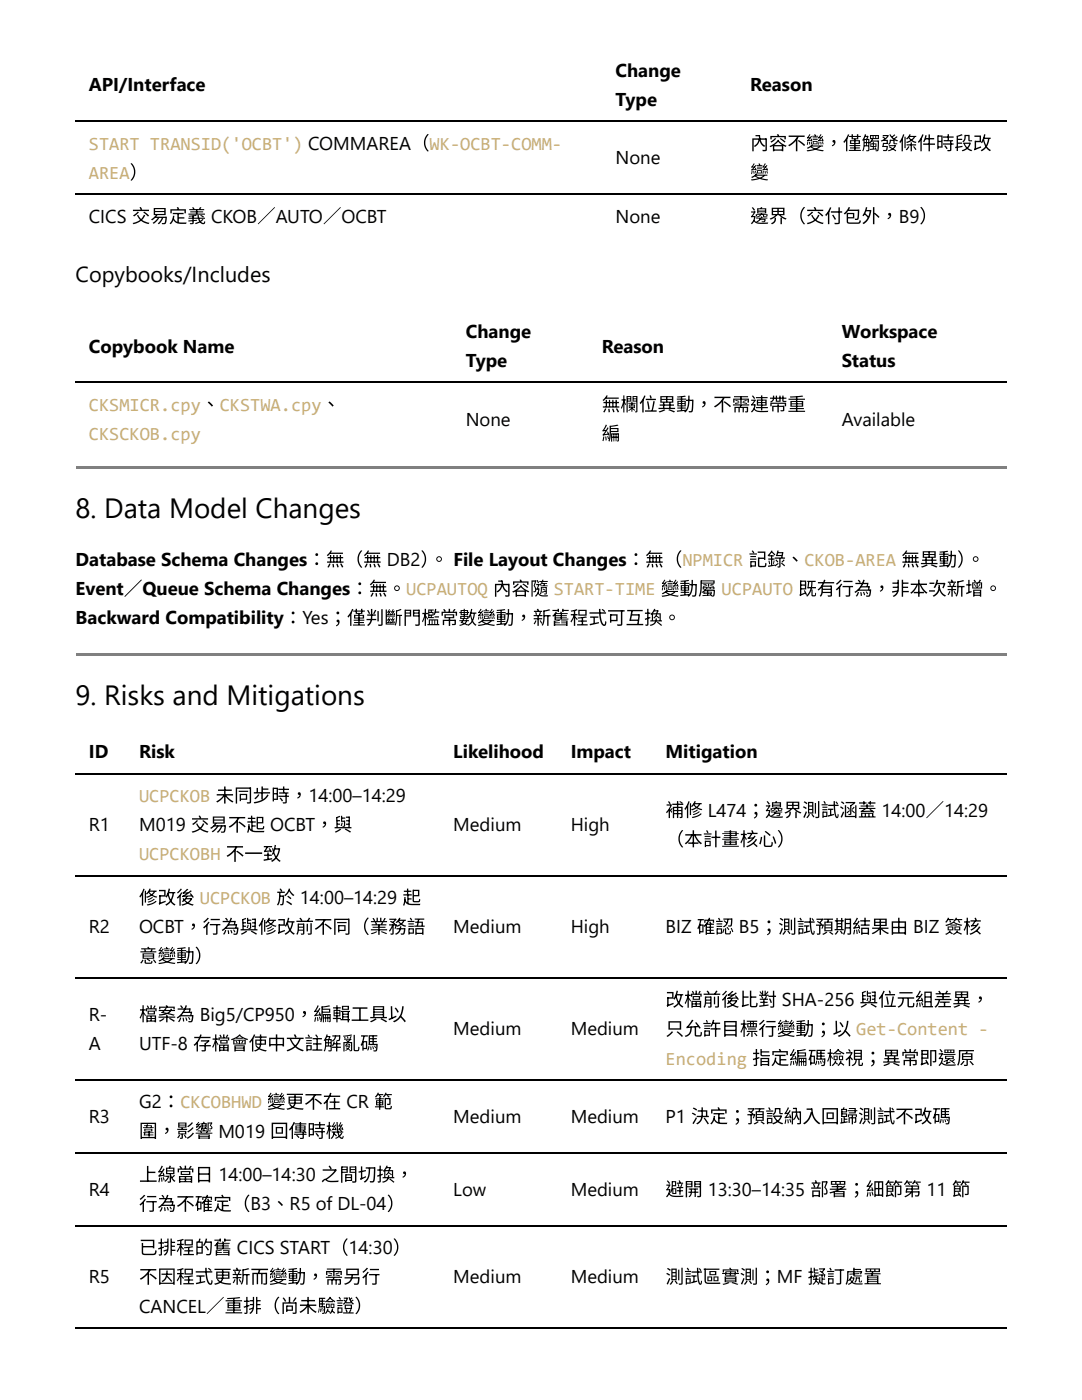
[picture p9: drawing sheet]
<svg xmlns="http://www.w3.org/2000/svg" width="216mm" height="279mm" viewBox="0 0 216 279" stroke-linecap="round" stroke-linejoin="round" font-family="sans-serif">
<defs><g id="words">
<g font-size="5.6">
<text x="15.1" y="103.5">8. Data Model Changes</text>
<text x="15.1" y="140.8">9. Risks and Mitigations</text>
</g>
<text font-size="4.3" x="15.1" y="56.4">Copybooks/Includes</text>
<g font-size="3.7">
<text x="122.8" y="15.3">Change</text>
<text x="17.7" y="18.3">API/Interface</text>
<text x="122.8" y="21.2">Type</text>
<text x="149.7" y="18.3">Reason</text>
<text x="149.7" y="29.9">內容不變，僅觸發條件時段改</text>
<text x="122.8" y="32.8">None</text>
<text x="149.7" y="35.7">變</text>
<text x="17.7" y="44.4">CICS 交易定義 CKOB／AUTO／OCBT</text>
<text x="122.8" y="44.4">None</text>
<text x="149.7" y="44.4">邊界（交付包外，B9）</text>
<text x="17.7" y="70.4">Copybook Name</text>
<text x="92.9" y="67.5">Change</text>
<text x="120.1" y="70.4">Reason</text>
<text x="168" y="67.5">Workspace</text>
<text x="92.9" y="73.3">Type</text>
<text x="168" y="73.3">Status</text>
<text x="120.1" y="82">無欄位異動，不需連帶重</text>
<text x="92.9" y="84.9">None</text>
<text x="120.1" y="87.8">編</text>
<text x="168" y="84.9">Available</text>
<text x="15.1" y="113">Database Schema Changes：無（無 DB2）</text>
<text x="85.8" y="113">。 File Layout Changes：無（NPMICR 記錄、CKOB-AREA 無異動）</text>
<text x="192.8" y="113">。</text>
<text x="15.1" y="118.8">Event／Queue Schema Changes：無。UCPAUTOQ 內容隨 START-TIME 變動屬 UCPAUTO 既有行為，非本次新增。</text>
<text x="15.1" y="124.6">Backward Compatibility：Yes；僅判斷門 檻常數變動，新舊程式可互換。</text>
<text x="17.7" y="151.3">ID</text>
<text x="27.7" y="151.3">Risk</text>
<text x="90.5" y="151.3">Likelihood</text>
<text x="113.9" y="151.3">Impact</text>
<text x="132.8" y="151.3">Mitigation</text>
<text x="17.7" y="165.9">R1</text>
<text x="27.7" y="165.9">M019 交易不起 OCBT，與</text>
<text x="90.5" y="165.9">Medium</text>
<text x="113.9" y="165.9">High</text>
<text x="132.8" y="163">補修 L474；邊界測試涵蓋 14:00／14:29</text>
<text x="132.8" y="168.8">（本計畫核心）</text>
<text x="27.7" y="180.4">修改後 UCPCKOB 於 14:00–14:29 起</text>
<text x="17.7" y="186.3">R2</text>
<text x="27.7" y="186.3">OCBT，行為與修改前不同（業務語</text>
<text x="90.5" y="186.3">Medium</text>
<text x="113.9" y="186.3">High</text>
<text x="132.8" y="186.3">BIZ 確認 B5；測試預期結果由 BIZ 簽核</text>
<text x="27.7" y="192.1">意變動）</text>
<text x="17.7" y="203.7">R-</text>
<text x="27.7" y="203.7">檔案為 Big5/CP950，編輯工具以</text>
<text x="132.8" y="200.8">改檔前後比對 SHA-256 與位元組差異，</text>
<text x="17.7" y="209.5">A</text>
<text x="27.7" y="209.5">UTF-8 存檔會使中文註解亂碼</text>
<text x="90.5" y="206.6">Medium</text>
<text x="113.9" y="206.6">Medium</text>
<text x="132.8" y="206.6">只允許目 標行變動；以 Get-Content -</text>
<text x="27.7" y="221.2">G2：CKCOBHWD 變更不在 CR 範</text>
<text x="17.7" y="224.1">R3</text>
<text x="27.7" y="227">圍，影響 M019 回傳時機</text>
<text x="90.5" y="224.1">Medium</text>
<text x="113.9" y="224.1">Medium</text>
<text x="132.8" y="224.1">P1 決定；預設納入回歸測試不改碼</text>
<text x="17.7" y="238.7">R4</text>
<text x="27.7" y="235.7">上線當日 14:00–14:30 之間切換，</text>
<text x="90.5" y="238.7">Low</text>
<text x="113.9" y="238.7">Medium</text>
<text x="132.8" y="238.7">避開 13:30–14:35 部署；細節第 11 節</text>
<text x="27.7" y="241.6">行為不確定（B3、R5 of DL-04）</text>
<text x="27.7" y="250.3">已排程的舊 CICS START（14:30）</text>
<text x="17.7" y="256.1">R5</text>
<text x="27.7" y="256.1">不因程式更新而變動，需另行</text>
<text x="90.5" y="256.1">Medium</text>
<text x="113.9" y="256.1">Medium</text>
<text x="132.8" y="256.1">測試區實測；MF 擬訂處置</text>
<text x="27.7" y="261.9">CANCEL／重排（尚未驗證）</text>
</g>
<g font-size="3.7" fill="#c9ae75">
<text x="17.7" y="29.9">START TRANSID('OCBT') COMMAREA（WK-OCBT-COMM-</text>
<text x="17.7" y="35.7">AREA）</text>
<text x="17.7" y="82">CKSMICR.cpy、CKSTWA.cpy、</text>
<text x="17.7" y="87.8">CKSCKOB.cpy</text>
<text x="27.7" y="160.1">UCPCKOB 未同步時，14:00–14:29</text>
<text x="27.7" y="171.7">UCPCKOBH 不一致</text>
<text x="132.8" y="212.5">Encoding 指定編碼檢視；異常即還原</text>
</g>
</g></defs>
<path d="M15.1 24.2h185.7M15.1 38.8h185.7M15.1 76.3h185.7" fill="none" stroke="#000" stroke-width=".26"/>
<g fill="#808080">
<path d="M15.1 93.1h185.7v.6h-185.7z"/>
<path d="M15.1 130.4h185.7v.6h-185.7z"/>
</g>
<path d="M15.1 154.4h185.7M15.1 174.8h185.7M15.1 195.1h185.7M15.1 215.5h185.7M15.1 230.1h185.7M15.1 244.6h185.7M15.1 265h185.7" fill="none" stroke="#000" stroke-width=".26"/>
<use href="#words"/>
</svg>
